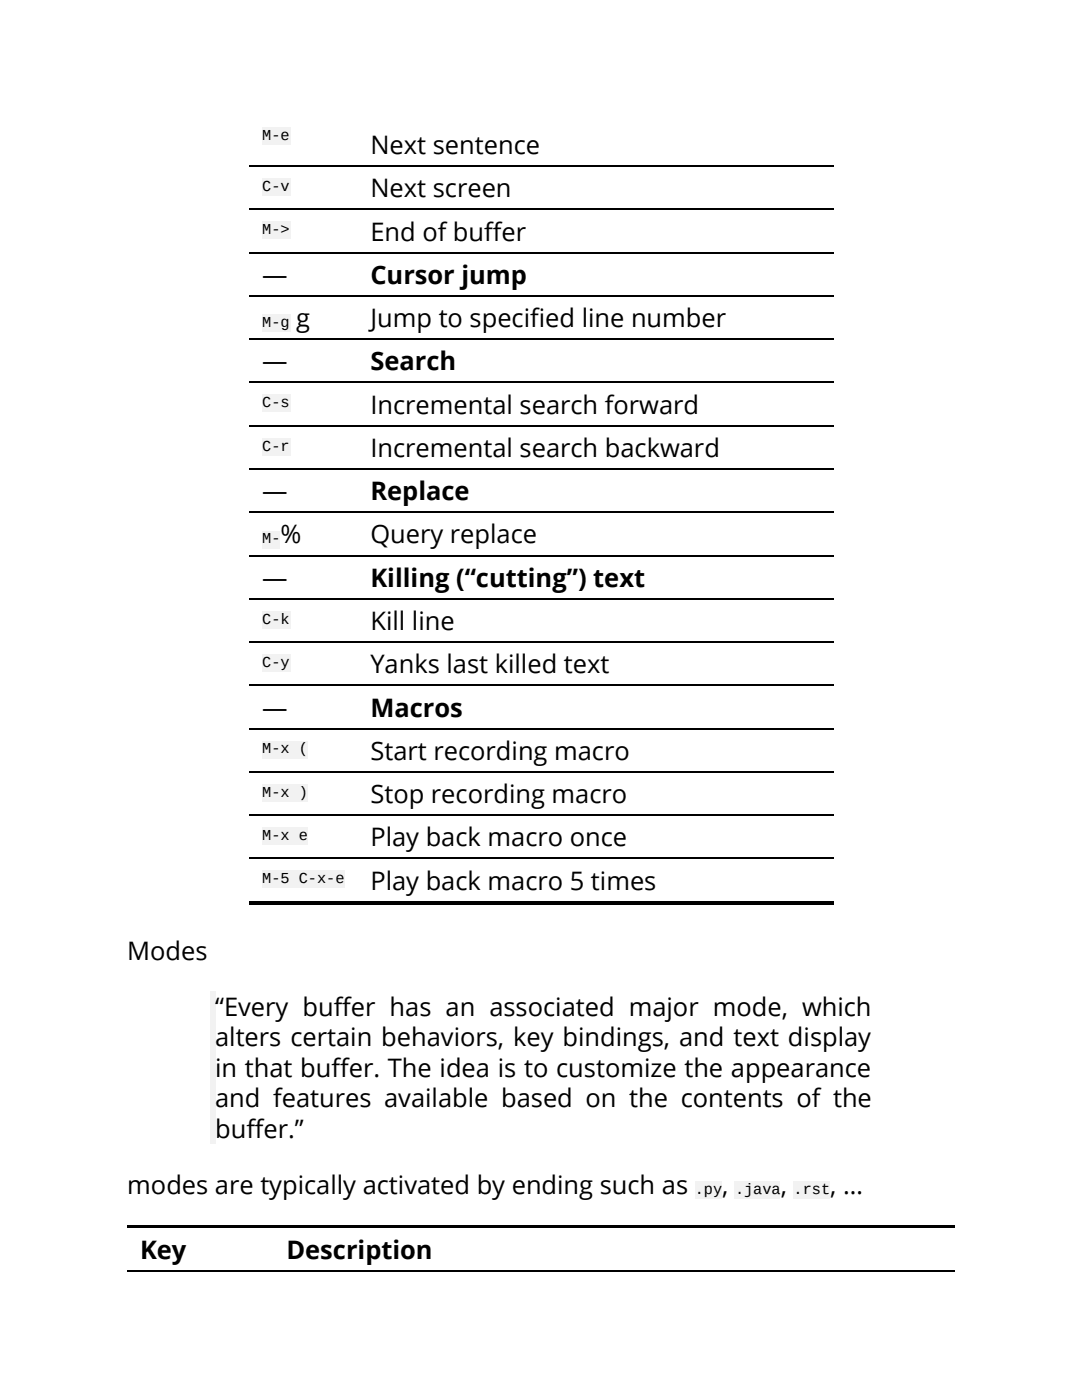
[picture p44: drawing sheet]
<svg xmlns="http://www.w3.org/2000/svg" width="216mm" height="279mm" viewBox="0 0 216 279" stroke-linecap="round" stroke-linejoin="round" font-family="sans-serif">
<defs><g id="words">
<g font-size="5.1">
<text x="73.9" y="30.7">Next sentence</text>
<text x="73.9" y="39.4">Next screen</text>
<text x="73.9" y="48">End of buffer</text>
<text x="52.3" y="56.6">—</text>
<text x="73.9" y="56.6">Cursor jump</text>
<text x="59.1" y="65.3">g</text>
<text x="73.9" y="65.3">Jump to specified line number</text>
<text x="52.3" y="73.9">—</text>
<text x="73.9" y="73.9">Search</text>
<text x="73.9" y="82.5">Incremental search forward</text>
<text x="73.9" y="91.2">Incremental search backward</text>
<text x="52.3" y="99.8">—</text>
<text x="73.9" y="99.8">Replace</text>
<text x="56" y="108.5">%</text>
<text x="73.9" y="108.5">Query replace</text>
<text x="52.3" y="117.1">—</text>
<text x="73.9" y="117.1">Killing (“cutting”) text</text>
<text x="73.9" y="125.7">Kill line</text>
<text x="73.9" y="134.4">Yanks last killed text</text>
<text x="52.3" y="143">—</text>
<text x="73.9" y="143">Macros</text>
<text x="73.9" y="151.6">Start recording macro</text>
<text x="73.9" y="160.3">Stop recording macro</text>
<text x="73.9" y="168.9">Play back macro once</text>
<text x="73.9" y="177.5">Play back macro 5 times</text>
<text x="25.4" y="191.5">Modes</text>
<text x="42.9" y="202.7">“Every buffer has an associated major mode, which</text>
<text x="42.9" y="208.8">alters certain behaviors, key bindings, and text display</text>
<text x="42.9" y="214.9">i</text>
<text x="44.2" y="214.9">n that buffer. The idea is to customize the appearance</text>
<text x="42.9" y="221">and features available based on the contents of the</text>
<text x="42.9" y="227.1">buffer.”</text>
<text x="25.4" y="238.3">modes are typically activated by ending such as</text>
<text x="144.1" y="238.3">,</text>
<text x="155.8" y="238.3">,</text>
<text x="165.7" y="238.3">,</text>
<text x="168.2" y="238.3">…</text>
<text x="27.9" y="251.2">Key</text>
<text x="57.1" y="251.2">Description</text>
</g>
<g font-size="3">
<text x="52.3" y="27.9">M-e</text>
<text x="52.3" y="38.1">C-v</text>
<text x="52.3" y="46.7">M-&gt;</text>
<text x="52.3" y="65.3">M-g</text>
<text x="52.3" y="81.3">C-s</text>
<text x="52.3" y="89.9">C-r</text>
<text x="52.3" y="108.5">M-</text>
<text x="52.3" y="124.5">C-k</text>
<text x="52.3" y="133.1">C-y</text>
<text x="52.3" y="150.4">M-x (</text>
<text x="52.3" y="159">M-x )</text>
<text x="52.3" y="167.6">M-x e</text>
<text x="52.3" y="176.3">M-5 C-x-e</text>
<text x="138.6" y="238.3">.py</text>
<text x="146.7" y="238.3">.java</text>
<text x="158.4" y="238.3">.rst</text>
</g>
</g></defs>
<path d="M49.8 180.1h116.6v.5h-116.6z" fill="#000"/>
<g fill="none" stroke="#000" stroke-width=".25">
<path d="M49.8 33.1h116.6M49.8 41.8h116.6M49.8 50.4h116.6M49.8 59.1h116.6M49.8 67.7h116.6M49.8 76.3h116.6M49.8 85h116.6M49.8 93.6h116.6M49.8 102.2h116.6M49.8 110.9h116.6M49.8 119.5h116.6M49.8 128.1h116.6"/>
<path d="M49.8 136.8h116.6M49.8 145.4h116.6M49.8 154.1h116.6M49.8 162.7h116.6M49.8 171.3h116.6M49.8 180h116.6"/>
</g>
<path d="M41.9 197.9h1v30.4h-1z" fill="#f2f2f2"/>
<path d="M25.4 244.6h165.1v.5h-165.1z" fill="#000"/>
<path d="M25.4 245.1h29.2v8.6h-29.2z" fill="#fff"/>
<path d="M25.4 253.6h29.2" fill="none" stroke="#000" stroke-width=".25"/>
<path d="M54.6 245.1h135.9v8.6h-135.9z" fill="#fff"/>
<path d="M54.6 253.6h135.9" fill="none" stroke="#000" stroke-width=".25"/>
<g fill="#f2f2f2">
<path d="M52.3 25.4h5.6v3.6h-5.6z"/>
<path d="M52.3 35.6h5.6v3.5h-5.6z"/>
<path d="M52.3 44.2h5.6v3.6h-5.6z"/>
<path d="M52.3 62.7h5.6v3.6h-5.6z"/>
<path d="M52.3 78.7h5.6v3.6h-5.6z"/>
<path d="M52.3 87.4h5.6v3.5h-5.6z"/>
<path d="M52.3 105.9h3.6v3.6h-3.6z"/>
<path d="M52.3 121.9h5.6v3.6h-5.6z"/>
<path d="M52.3 130.6h5.6v3.5h-5.6z"/>
<path d="M52.3 147.8h9.2v3.6h-9.2z"/>
<path d="M52.3 156.5h9.2v3.5h-9.2z"/>
<path d="M52.3 165.1h9.2v3.6h-9.2z"/>
<path d="M52.3 173.7h16.5v3.6h-16.5z"/>
<path d="M138.7 235.7h5.3v3.6h-5.3z"/>
<path d="M146.6 235.7h9.1v3.6h-9.1z"/>
<path d="M158.2 235.7h7.4v3.6h-7.4z"/>
</g>
<use href="#words"/>
</svg>
